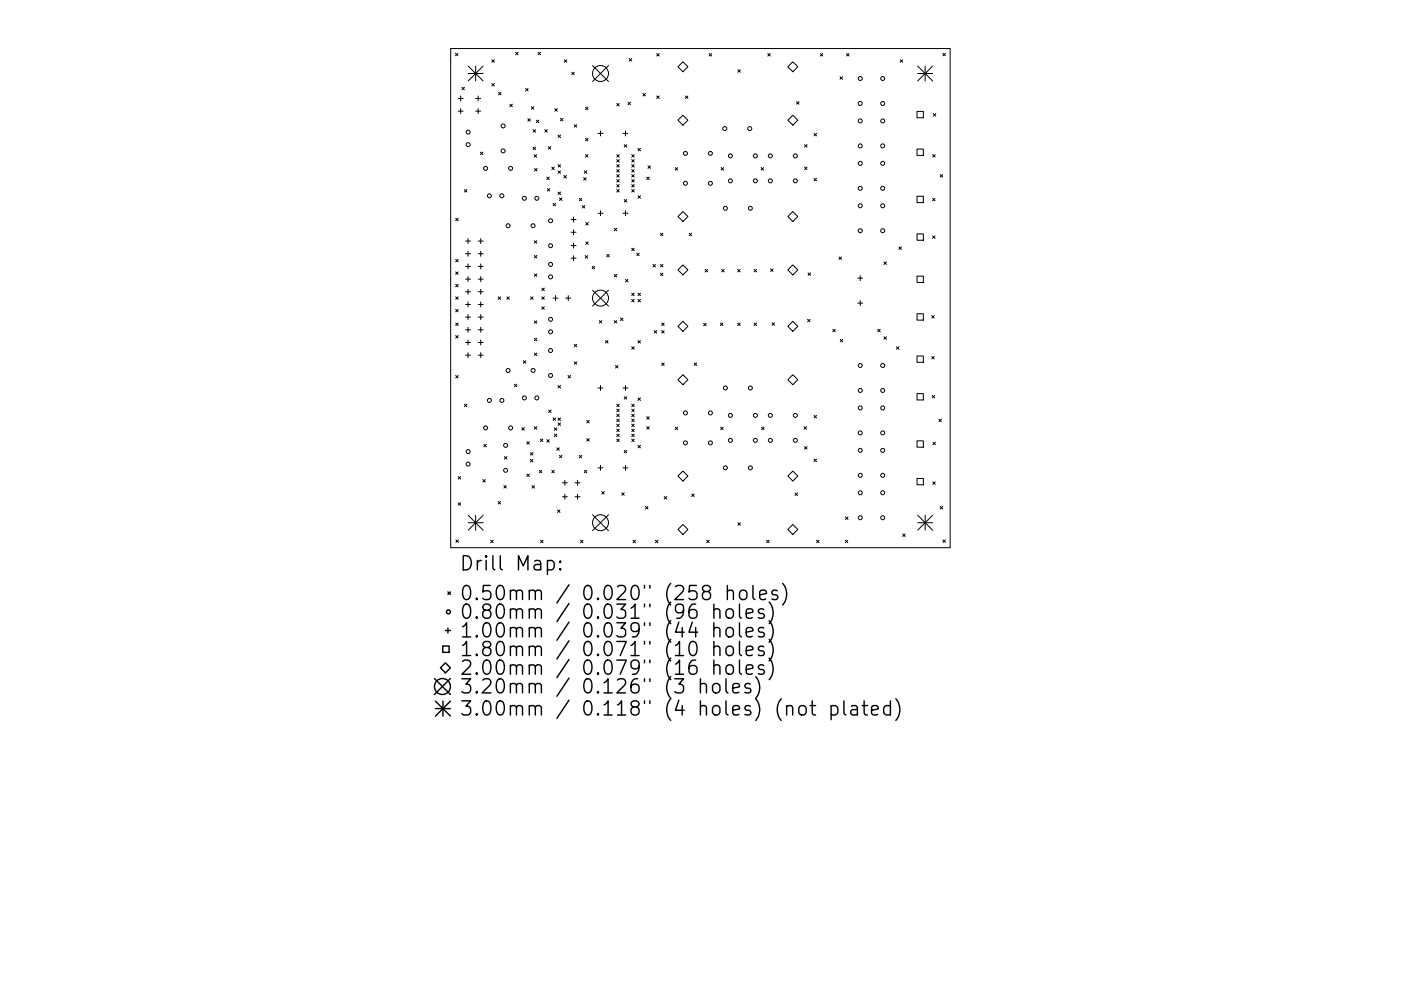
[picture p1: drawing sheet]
<svg xmlns="http://www.w3.org/2000/svg" width="297mm" height="210mm" viewBox="0 0 297 210" stroke-linecap="round" stroke-linejoin="round" font-family="sans-serif">
<defs><g id="words">
<g font-size="4.2">
<text x="97.5" y="121.1">Drill Map:</text>
<text x="97.5" y="127.4">0.50mm / 0.020&quot; (258 holes)</text>
<text x="97.5" y="131.3">0.80mm / 0.031&quot; (96 holes)</text>
<text x="97.5" y="135.3">1.00mm / 0.039&quot; (44 holes)</text>
<text x="97.5" y="139.2">1.80mm / 0.071&quot; (10 holes)</text>
<text x="97.5" y="143.2">2.00mm / 0.079&quot; (16 holes)</text>
<text x="97.5" y="147.2">3.20mm / 0.126&quot; (3 holes)</text>
<text x="97.5" y="151.8">3.00mm / 0.118&quot; (4 holes) (not plated)</text>
</g>
</g></defs>
<g fill="none" stroke="#000" stroke-width=".21">
<path d="M95.6 10.3h105.9v105.9h-105.9zM96.6 11.3l.5 .5M97.1 11.3l-.5 .5M97.9 18.5l.6 .5M98.5 18.5l-.6 .5M99.3 14l3.1 3.2M99.3 15.6h3.1M100.8 14v3.2M102.4 14l-3.1 3.2M104.3 12.7l.5 .5M104.3 17.7l.5 .5M104.8 12.7l-.5 .5"/>
<path d="M104.8 17.7l-.5 .5M105.7 19.6l.5 .5M106.2 19.6l-.5 .5M109.3 11.1l.5 .5M109.8 11.1l-.5 .5M111.4 18.8l.6 .5M112 18.8l-.6 .5M114.1 11.1l.5 .5M114.6 11.1l-.5 .5M119.6 12.7l.6 .5M120.2 12.7l-.6 .5M121.2 15.3l.6 .6"/>
<path d="M121.8 15.3l-.6 .6M125.6 13.9l3.4 3.4M129 13.9l-3.4 3.4M133.4 12.4l.5 .5M133.9 12.4l-.5 .5M136.3 19.8l.6 .6M136.9 19.8l-.6 .6M139.2 11.4l.6 .5M139.8 11.4l-.6 .5M143.7 14.2l1.1-1.1 1.1 1.1-1.1 1zM150.4 11.4l.5 .5M150.9 11.4l-.5 .5"/>
<path d="M156.4 14.8l.6 .5M157 14.8l-.6 .5M162.8 11.4l.5 .5M163.3 11.4l-.5 .5M168.1 13.1l1.1 1.1-1.1 1-1.1-1zM173.9 11.4l.5 .5M174.4 11.4l-.5 .5M178.1 16.3l.5 .5M178.6 16.3l-.5 .5M179.5 11.4l.5 .5M180 11.4l-.5 .5M190.9 12.7l.5 .5"/>
<path d="M191.4 12.7l-.5 .5M194.6 15.6h3.1M194.6 14l3.1 3.2M196.2 14v3.2M197.7 14l-3.1 3.2M199.9 11.3l.5 .5M200.4 11.3l-.5 .5M97.1 20.9h1.1M97.1 23.6h1.1M97.7 20.4v1M97.7 23.1v1M100.8 20.9h1.1"/>
<path d="M100.8 23.6h1.1M101.4 20.4v1M101.4 23.1v1M101.9 32.3l.5 .5M102.4 32.3l-.5 .5M108.1 22.1l.5 .5M108.6 22.1l-.5 .5M111.9 25.2l.5 .5M112.4 25.2l-.5 .5M112.7 22.6l.5 .6M113 27.5l.6 .5M113 31.2l.6 .5"/>
<path d="M113.2 22.6l-.5 .6M113.2 32.8l.6 .5M113.3 35.7l.6 .6M113.6 27.5l-.6 .5M113.6 31.2l-.6 .5M113.7 25.5l.5 .5M113.8 32.8l-.6 .5M113.9 35.7l-.6 .6M114.2 25.5l-.5 .5M115.5 27.5l.5 .5M115.9 37.6l.6 .5M116 27.5l-.5 .5"/>
<path d="M116.3 31.1l.5 .5M116.5 37.6l-.6 .5M116.8 31.1l-.5 .5M117 35.5l.5 .5M117.5 35.5l-.5 .5M117.6 23.1l.6 .5M118.2 23.1l-.6 .5M118.3 34.9l.5 .6M118.3 36.2l.5 .6M118.3 28.7l.6 .5M118.8 25.1l.6 .5M118.8 34.9l-.5 .6"/>
<path d="M118.8 36.2l-.5 .6M118.9 28.7l-.6 .5M119.4 25.1l-.6 .5M119.6 37.2l.5 .6M120.1 37.2l-.5 .6M121.8 26.5l.5 .5M122.3 26.5l-.5 .5M123.7 37.7l.6 .5M123.9 36.2l.5 .6M124.1 32.8l.6 .5M124.1 22.7l.6 .6M124.1 29.4l.6 .5"/>
<path d="M124.3 37.7l-.6 .5M124.4 36.2l-.5 .6M124.7 32.8l-.6 .5M124.7 29.4l-.6 .5M124.7 22.7l-.6 .6M126.8 28.3h1.1M127.3 27.8v1M130.8 37l.5 .6M130.8 22l.5 .5M130.8 32.8l.5 .5M130.8 33.9l.5 .5M130.8 34.9l.5 .6"/>
<path d="M130.8 36l.5 .5M130.8 38.1l.5 .5M130.8 39.2l.5 .5M131.3 37l-.5 .6M131.3 22l-.5 .5M131.3 32.8l-.5 .5M131.3 33.9l-.5 .5M131.3 34.9l-.5 .6M131.3 36l-.5 .5M131.3 38.1l-.5 .5M131.3 39.2l-.5 .5M132.1 28.3h1"/>
<path d="M132.4 30.7l.5 .5M132.6 27.8v1M132.9 30.7l-.5 .5M133.1 21.7l.6 .5M133.7 21.7l-.6 .5M133.9 36l.6 .5M133.9 38.1l.6 .5M133.9 39.2l.6 .5M133.9 32.8l.6 .5M133.9 33.9l.6 .5M133.9 34.9l.6 .6M133.9 37l.6 .6"/>
<path d="M134.5 33.9l-.6 .5M134.5 32.8l-.6 .5M134.5 34.9l-.6 .6M134.5 36l-.6 .5M134.5 37l-.6 .6M134.5 38.1l-.6 .5M134.5 39.2l-.6 .5M135.3 31.5l.5 .5M135.8 31.5l-.5 .5M137.1 37.6l.5 .5M137.4 35.2l.5 .5M137.6 37.6l-.5 .5"/>
<path d="M137.9 35.2l-.5 .5M139.2 20.4l.6 .5M139.8 20.4l-.6 .5M143.2 35.6l.5 .5M143.7 35.6l-.5 .5M143.7 25.5l1.1-1.1 1.1 1.1-1.1 1.1zM145.3 20.4l.6 .5M145.9 20.4l-.6 .5M152.9 35.6l.5 .5M153.4 35.6l-.5 .5M161.4 35.6l.5 .5M161.9 35.6l-.5 .5"/>
<path d="M168.1 24.4l1.1 1.1-1.1 1.1-1.1-1.1zM168.9 21.6l.5 .5M169.4 21.6l-.5 .5M170.6 30.7l.5 .5M170.6 35.5l.5 .5M171.1 30.7l-.5 .5M171.1 35.5l-.5 .5M172.6 28.3l.5 .5M172.6 37.8l.5 .6M173.1 28.3l-.5 .5M173.1 37.8l-.5 .6M194.4 23.6h1.4v1.4h-1.4z"/>
<path d="M194.4 31.6h1.4v1.4h-1.4zM197.7 32.8l.6 .5M197.9 24.1l.5 .5M198.3 32.8l-.6 .5M198.4 24.1l-.5 .5M199.3 37l.6 .6M199.9 37l-.6 .6M96.6 46.3l.5 .5M96.6 55l.5 .6M96.6 57.7l.5 .5M97.1 46.3l-.5 .5M97.1 55l-.5 .6"/>
<path d="M97.1 57.7l-.5 .5M98.5 40.2l.5 .5M98.7 51.1h1.1M98.7 53.8h1.1M98.7 56.5h1.1M98.7 59.2h1.1M99 40.2l-.5 .5M99.2 50.6v1.1M99.2 53.3v1.1M99.2 56v1.1M99.2 58.7v1M101.4 51.1h1.1"/>
<path d="M101.4 53.8h1.1M101.4 56.5h1.1M101.4 59.2h1.1M101.9 50.6v1.1M101.9 53.3v1.1M101.9 56v1.1M101.9 58.7v1M113.3 51.1l.5 .5M113.3 54.2l.5 .5M113.3 58.1l.5 .5M113.8 51.1l-.5 .5M113.8 54.2l-.5 .5"/>
<path d="M113.8 58.1l-.5 .5M116 40l.6 .5M116.6 40l-.6 .5M117.3 43.1l.5 .6M117.8 43.1l-.5 .6M118.3 40.7l.5 .6M118.6 42l.6 .5M118.8 40.7l-.5 .6M119.2 42l-.6 .5M121.1 46.6h1M121.1 49.3h1M121.1 52.1h1"/>
<path d="M121.1 54.8h1M121.6 46.1v1M121.6 48.7v1.1M121.6 51.6v1M121.6 54.2v1.1M122.8 42.1l.6 .5M123.4 42.1l-.6 .5M123.5 43.6l.5 .5M124 43.6l-.5 .5M124.1 54.2l.5 .6M124.2 47.2l.5 .5M124.2 51.3l.5 .6"/>
<path d="M124.6 54.2l-.5 .6M124.7 47.2l-.5 .5M124.7 51.3l-.5 .6M125.6 56.5l.5 .5M126.1 56.5l-.5 .5M126.8 45.2h1.1M127.3 44.7v1.1M128.6 54l.6 .5M129.2 54l-.6 .5M130.2 48.4l.6 .6M130.2 58.2l.6 .5M130.8 48.4l-.6 .6"/>
<path d="M130.8 58.2l-.6 .5M130.8 40.2l.5 .5M131.3 40.2l-.5 .5M132.1 45.2h1M132.4 42.3l.5 .6M132.6 59.3l.5 .5M132.6 44.7v1.1M132.9 42.3l-.5 .6M133.1 59.3l-.5 .5M133.9 40.2l.6 .5M133.9 52.7l.6 .5M134.5 40.2l-.6 .5"/>
<path d="M134.5 52.7l-.6 .5M135 53.7l.5 .5M135.3 41.5l.5 .6M135.5 53.7l-.5 .5M135.8 41.5l-.5 .6M138.4 56.1l.6 .5M139 56.1l-.6 .5M140 49.5l.6 .5M140 56.1l.6 .5M140 58l.6 .5M140.6 56.1l-.6 .5M140.6 49.5l-.6 .5"/>
<path d="M140.6 58l-.6 .5M143.7 45.9l1.1-1 1.1 1-1.1 1.1zM143.7 57.3l1.1-1.1 1.1 1.1-1.1 1zM146.1 49.5l.5 .5M146.6 49.5l-.5 .5M149.5 57.2l.5 .5M150 57.2l-.5 .5M153 57.2l.5 .5M153.5 57.2l-.5 .5M156.4 57.2l.5 .5M156.9 57.2l-.5 .5M159.9 57.2l.5 .5"/>
<path d="M160.4 57.2l-.5 .5M163.4 57.1l.5 .5M163.9 57.1l-.5 .5M168.1 44.9l1.1 1-1.1 1.1-1.1-1.1zM168.1 56.2l1.1 1.1-1.1 1-1.1-1zM171.3 57.9l.6 .5M171.9 57.9l-.6 .5M177.9 54.5l.5 .5M178.4 54.5l-.5 .5M181.9 59h1M182.4 58.5v1M187.4 55.6l.5 .5"/>
<path d="M187.9 55.6l-.5 .5M190.6 52.4l.5 .5M191.1 52.4l-.5 .5M194.4 41.6h1.4v1.4h-1.4zM194.4 49.6h1.4v1.4h-1.4zM194.4 58.6h1.4v1.3h-1.4zM197.7 42.1l.6 .5M197.7 50.1l.6 .5M198.3 42.1l-.6 .5M198.3 50.1l-.6 .5M96.6 60.3l.5 .6M96.6 63l.5 .5"/>
<path d="M96.6 65.6l.5 .6M96.6 68.5l.5 .6M96.6 71.2l.5 .5M96.6 79.7l.5 .5M97.1 60.3l-.5 .6M97.1 63l-.5 .5M97.1 65.6l-.5 .6M97.1 68.5l-.5 .6M97.1 71.2l-.5 .5M97.1 79.7l-.5 .5M98.7 61.9h1.1M98.7 64.6h1.1"/>
<path d="M98.7 67.3h1.1M98.7 70h1.1M98.7 72.7h1.1M98.7 75.4h1.1M99.2 61.4v1M99.2 64.1v1M99.2 66.8v1M99.2 69.4v1.1M99.2 72.1v1.1M99.2 74.8v1.1M101.4 61.9h1.1M101.4 64.6h1.1"/>
<path d="M101.4 67.3h1.1M101.4 70h1.1M101.4 72.7h1.1M101.4 75.4h1.1M101.9 61.4v1M101.9 64.1v1M101.9 66.8v1M101.9 69.4v1.1M101.9 72.1v1.1M101.9 74.8v1.1M105.6 63l.5 .5M106.1 63l-.5 .5"/>
<path d="M107.5 63l.5 .5M108 63l-.5 .5M111 76.5l.5 .6M111.5 76.5l-.5 .6M112.5 63l.5 .5M113 63l-.5 .5M113.3 68.1l.5 .5M113.3 71.8l.5 .5M113.3 74.9l.5 .5M113.8 68.1l-.5 .5M113.8 71.8l-.5 .5M113.8 74.9l-.5 .5"/>
<path d="M114.9 61.1l.5 .6M114.9 63l.5 .5M114.9 65.1l.5 .5M115.4 61.1l-.5 .6M115.4 63l-.5 .5M115.4 65.1l-.5 .5M117.3 63.3h1M117.8 62.7v1.1M120 63.3h1M120.4 79.7l.6 .5M120.5 62.7v1.1M121 79.7l-.6 .5"/>
<path d="M121.8 73l.5 .6M121.8 76.8l.5 .5M122.3 73l-.5 .6M122.3 76.8l-.5 .5M125.6 61.6l3.4 3.3M127.1 68l.5 .5M127.6 68l-.5 .5M128.4 72.3l.5 .5M128.9 72.3l-.5 .5M129 61.6l-3.4 3.3M130.2 68l.6 .5M130.5 77.5l.5 .6"/>
<path d="M130.8 68l-.6 .5M131 77.5l-.5 .6M131.6 67.5l.5 .5M132.1 67.5l-.5 .5M133.9 62.2l.6 .5M133.9 63.5l.6 .5M133.9 73.6l.6 .5M134.5 62.2l-.6 .5M134.5 63.5l-.6 .5M134.5 73.6l-.6 .5M135.3 63.5l.5 .5M135.3 62.2l.5 .5"/>
<path d="M135.3 72.3l.5 .5M135.8 62.2l-.5 .5M135.8 72.3l-.5 .5M135.8 63.5l-.5 .5M138.7 70.1l.5 .6M139.2 70.1l-.5 .6M140.3 68.5l.5 .6M140.3 70.1l.5 .6M140.3 77l.5 .5M140.8 68.5l-.5 .6M140.8 70.1l-.5 .6M140.8 77l-.5 .5"/>
<path d="M143.7 69.2l1.1-1 1.1 1-1.1 1.1zM147.2 77l.5 .5M147.7 77l-.5 .5M149.2 68.6l.5 .5M149.7 68.6l-.5 .5M152.7 68.5l.6 .6M153.3 68.5l-.6 .6M156.4 68.5l.5 .6M156.9 68.5l-.5 .6M159.9 68.5l.5 .6M160.4 68.5l-.5 .6M163.7 68.5l.5 .5"/>
<path d="M164.2 68.5l-.5 .5M168.1 68.2l1.1 1-1.1 1.1-1.1-1.1zM171.2 67.8l.5 .5M171.7 67.8l-.5 .5M176.6 69.9l.5 .5M177.1 69.9l-.5 .5M178.2 72l.5 .5M178.7 72l-.5 .5M181.9 64.3h1M182.4 63.8v1M186.1 69.9l.5 .5M186.6 69.9l-.5 .5"/>
<path d="M187.4 71.5l.5 .5M187.9 71.5l-.5 .5M190.1 73.6l.5 .5M190.6 73.6l-.5 .5M194.4 66.6h1.4v1.3h-1.4zM194.4 75.5h1.4v1.4h-1.4zM197.5 66.9l.6 .6M197.5 75.6l.6 .6M198.1 66.9l-.6 .6M198.1 75.6l-.6 .6M98.5 85.8l.5 .5M99 85.8l-.5 .5"/>
<path d="M102.6 94.3l.5 .5M103.1 94.3l-.5 .5M106.9 96.9l.6 .5M107.5 96.9l-.6 .5M109.1 81.5l.5 .5M109.6 81.5l-.5 .5M110.6 90.7l.6 .6M111.2 90.7l-.6 .6M111.7 93.7l.5 .5M112.2 93.7l-.5 .5M112.4 97.5l.6 .5M112.5 96l.5 .6"/>
<path d="M113 97.5l-.6 .5M113 96l-.5 .6M113.3 90.5l.5 .5M113.8 90.5l-.5 .5M114.3 99.8l.6 .5M114.6 93.2l.5 .5M114.9 99.8l-.6 .5M115.1 93.2l-.5 .5M115.9 93.3l.6 .5M116.3 87l.5 .5M116.5 93.3l-.6 .5M116.8 87l-.5 .5"/>
<path d="M117 99.8l.5 .5M117.3 88.7l.5 .5M117.5 99.8l-.5 .5M117.5 90.8l.6 .5M117.5 92.1l.6 .5M117.8 88.7l-.5 .5M118.1 90.8l-.6 .5M118.1 92.1l-.6 .5M118.1 95l.5 .5M118.3 88.7l.5 .5M118.3 89.7l.5 .6M118.3 81.8l.5 .5"/>
<path d="M118.6 95l-.5 .5M118.6 96.6l.5 .5M118.8 88.7l-.5 .5M118.8 81.8l-.5 .5M118.8 89.7l-.5 .6M119.1 96.6l-.5 .5M122.8 96.6l.6 .5M123.4 96.6l-.6 .5M123.9 99.8l.5 .5M124.4 99.8l-.5 .5M124.4 89.2l.5 .5M124.4 93.1l.5 .5"/>
<path d="M124.9 89.2l-.5 .5M124.9 93.1l-.5 .5M126.8 82.3h1.1M126.8 99.3h1.1M127.3 81.8v1M127.3 98.7v1.1M130.8 90l.5 .5M130.8 85.8l.5 .5M130.8 86.8l.5 .5M130.8 87.9l.5 .5M130.8 88.9l.5 .6M130.8 91l.5 .6"/>
<path d="M130.8 92.1l.5 .5M130.8 93.2l.5 .5M131.3 87.9l-.5 .5M131.3 85.8l-.5 .5M131.3 86.8l-.5 .5M131.3 88.9l-.5 .6M131.3 90l-.5 .5M131.3 91l-.5 .6M131.3 92.1l-.5 .5M131.3 93.2l-.5 .5M132.1 82.3h1M132.1 99.3h1"/>
<path d="M132.4 84.2l.5 .5M132.4 95.5l.5 .6M132.6 81.8v1M132.6 98.7v1.1M132.9 84.2l-.5 .5M132.9 95.5l-.5 .6M133.9 93.2l.6 .5M133.9 88.9l.6 .6M133.9 90l.6 .5M133.9 91l.6 .6M133.9 92.1l.6 .5M133.9 85.8l.6 .5"/>
<path d="M133.9 86.8l.6 .5M133.9 87.9l.6 .5M134.5 85.8l-.6 .5M134.5 86.8l-.6 .5M134.5 87.9l-.6 .5M134.5 88.9l-.6 .6M134.5 90l-.6 .5M134.5 91l-.6 .6M134.5 92.1l-.6 .5M134.5 93.2l-.6 .5M135.3 94.5l.5 .5M135.3 84.4l.5 .6"/>
<path d="M135.8 84.4l-.5 .6M135.8 94.5l-.5 .5M137.1 88.4l.5 .5M137.1 90.5l.5 .5M137.6 88.4l-.5 .5M137.6 90.5l-.5 .5M143.2 90.6l.5 .6M143.7 90.6l-.5 .6M143.7 80.6l1.1-1.1 1.1 1.1-1.1 1zM152.8 90.6l.5 .6M153.3 90.6l-.5 .6M161.5 90.6l.5 .6"/>
<path d="M162 90.6l-.5 .6M167 80.6l1.1-1.1 1.1 1.1-1.1 1zM168.1 99.9l1.1 1.1-1.1 1.1-1.1-1.1zM170.5 90.5l.5 .5M170.6 94.8l.5 .5M171 90.5l-.5 .5M171.1 94.8l-.5 .5M172.6 88.1l.5 .6M172.6 97.4l.5 .5M173.1 88.1l-.5 .6M173.1 97.4l-.5 .5M194.4 83.5h1.4v1.4h-1.4z"/>
<path d="M194.4 93.5h1.4v1.4h-1.4zM197.6 83.9l.6 .5M197.8 93.8l.5 .6M198.2 83.9l-.6 .5M198.3 93.8l-.5 .6M199.1 88.9l.5 .6M199.6 88.9l-.5 .6M96.7 114.6l.5 .5M97.1 101.1l.6 .5M97.1 106.7l.6 .5M97.2 114.6l-.5 .5M97.7 101.1l-.6 .5"/>
<path d="M97.7 106.7l-.6 .5M99.3 109.3l3.1 3.2M99.3 110.9h3.1M100.8 109.3v3.2M102.4 101.7l.5 .6M102.4 109.3l-3.1 3.2M102.9 101.7l-.5 .6M104 114.6l.6 .5M104.6 114.6l-.6 .5M105.6 106.4l.5 .5M106.1 106.4l-.5 .5M106.8 103l.6 .5"/>
<path d="M107.4 103l-.6 .5M111.7 100.6l.5 .5M112.2 100.6l-.5 .5M112.8 103l.5 .6M113.3 103l-.5 .6M114.6 114.6l.5 .5M115.1 114.6l-.5 .5M118.2 108.2l.5 .5M118.7 108.2l-.5 .5M119.2 102.4h1.1M119.2 105.4h1.1M119.8 101.9v1.1"/>
<path d="M119.8 104.9v1M121.9 102.4h1.1M121.9 105.4h1.1M122.5 101.9v1.1M122.5 104.9v1M123.1 114.6l.5 .5M123.6 114.6l-.5 .5M125.6 109.2l3.4 3.4M127.6 104.3l.5 .5M128.1 104.3l-.5 .5M129 109.2l-3.4 3.4M131.8 104.6l.6 .5"/>
<path d="M132.4 104.6l-.6 .5M134.2 114.6l.5 .5M134.7 114.6l-.5 .5M136.9 107.5l.5 .5M137.4 107.5l-.5 .5M139 114.6l.5 .5M139.5 114.6l-.5 .5M140.8 105.3l.6 .6M141.4 105.3l-.6 .6M143.7 101l1.1-1.1 1.1 1.1-1.1 1.1zM143.7 112.3l1.1-1 1.1 1-1.1 1.1zM146.6 104.8l.6 .5"/>
<path d="M147.2 104.8l-.6 .5M149.8 114.6l.6 .5M150.4 114.6l-.6 .5M156.4 110.9l.6 .5M157 110.9l-.6 .5M162.5 114.6l.6 .5M163.1 114.6l-.6 .5M167 112.3l1.1-1 1.1 1-1.1 1.1zM168.6 104.6l.5 .5M169.1 104.6l-.5 .5M173.1 114.6l.6 .5M173.7 114.6l-.6 .5"/>
<path d="M179.2 114.6l.5 .5M179.3 109.7l.5 .5M179.7 114.6l-.5 .5M179.8 109.7l-.5 .5M191.4 113.3l.5 .5M191.9 113.3l-.5 .5M194.4 101.5h1.4v1.4h-1.4zM194.6 110.9h3.1M194.6 109.3l3.1 3.2M196.2 109.3v3.2M197.7 109.3l-3.1 3.2M197.8 102.2l.5 .6"/>
<path d="M198.3 102.2l-.5 .6M199.3 107.5l.6 .5M199.9 107.5l-.6 .5M199.9 114.6l.5 .5M200.4 114.6l-.5 .5"/>
<circle cx="127.3" cy="15.6" r="1.69"/>
<circle cx="182.4" cy="16.7" r=".42"/>
<circle cx="187.2" cy="16.7" r=".42"/>
<circle cx="99.3" cy="30.7" r=".42"/>
<circle cx="99.3" cy="28" r=".42"/>
<circle cx="103" cy="35.7" r=".42"/>
<circle cx="106.7" cy="32" r=".42"/>
<circle cx="106.7" cy="26.7" r=".42"/>
<circle cx="108.3" cy="35.7" r=".42"/>
<circle cx="145.3" cy="38.9" r=".42"/>
<circle cx="145.3" cy="32.5" r=".42"/>
<circle cx="150.6" cy="38.9" r=".42"/>
<circle cx="150.6" cy="32.5" r=".42"/>
<circle cx="153.7" cy="27.3" r=".42"/>
<circle cx="154.9" cy="33.1" r=".42"/>
<circle cx="154.9" cy="38.4" r=".42"/>
<circle cx="159" cy="27.3" r=".42"/>
<circle cx="160.1" cy="38.4" r=".42"/>
<circle cx="160.1" cy="33.1" r=".42"/>
<circle cx="163.3" cy="33.1" r=".42"/>
<circle cx="163.3" cy="38.4" r=".42"/>
<circle cx="168.6" cy="33.1" r=".42"/>
<circle cx="168.6" cy="38.4" r=".42"/>
<circle cx="182.4" cy="25.7" r=".42"/>
<circle cx="182.4" cy="31" r=".42"/>
<circle cx="182.4" cy="22" r=".42"/>
<circle cx="182.4" cy="40" r=".42"/>
<circle cx="182.4" cy="34.7" r=".42"/>
<circle cx="187.2" cy="25.7" r=".42"/>
<circle cx="187.2" cy="31" r=".42"/>
<circle cx="187.2" cy="22" r=".42"/>
<circle cx="187.2" cy="40" r=".42"/>
<circle cx="187.2" cy="34.7" r=".42"/>
<circle cx="103.8" cy="41.5" r=".42"/>
<circle cx="106.4" cy="41.5" r=".42"/>
<circle cx="107.7" cy="47.9" r=".42"/>
<circle cx="111.2" cy="42.1" r=".42"/>
<circle cx="113" cy="47.9" r=".42"/>
<circle cx="113.8" cy="42.1" r=".42"/>
<circle cx="116.7" cy="58.7" r=".42"/>
<circle cx="116.7" cy="56.1" r=".42"/>
<circle cx="116.7" cy="52.1" r=".42"/>
<circle cx="116.7" cy="46.8" r=".42"/>
<circle cx="153.8" cy="44.2" r=".42"/>
<circle cx="159.1" cy="44.2" r=".42"/>
<circle cx="182.4" cy="43.7" r=".42"/>
<circle cx="182.4" cy="49" r=".42"/>
<circle cx="187.2" cy="43.7" r=".42"/>
<circle cx="187.2" cy="49" r=".42"/>
<circle cx="107.7" cy="78.6" r=".42"/>
<circle cx="113" cy="78.6" r=".42"/>
<circle cx="116.7" cy="67.8" r=".42"/>
<circle cx="116.7" cy="70.4" r=".42"/>
<circle cx="116.7" cy="79.7" r=".42"/>
<circle cx="116.7" cy="74.4" r=".42"/>
<circle cx="127.3" cy="63.3" r="1.69"/>
<circle cx="182.4" cy="77.5" r=".42"/>
<circle cx="187.2" cy="77.5" r=".42"/>
<circle cx="99.3" cy="95.8" r=".42"/>
<circle cx="99.3" cy="98.5" r=".42"/>
<circle cx="103" cy="90.8" r=".42"/>
<circle cx="103.8" cy="85" r=".42"/>
<circle cx="106.4" cy="85" r=".42"/>
<circle cx="107.2" cy="94.5" r=".42"/>
<circle cx="107.2" cy="99.8" r=".42"/>
<circle cx="108.3" cy="90.8" r=".42"/>
<circle cx="111.2" cy="84.4" r=".42"/>
<circle cx="113.8" cy="84.4" r=".42"/>
<circle cx="145.3" cy="87.6" r=".42"/>
<circle cx="145.3" cy="94" r=".42"/>
<circle cx="150.6" cy="87.6" r=".42"/>
<circle cx="150.6" cy="94" r=".42"/>
<circle cx="153.8" cy="99.3" r=".42"/>
<circle cx="153.8" cy="82.3" r=".42"/>
<circle cx="154.9" cy="88.1" r=".42"/>
<circle cx="154.9" cy="93.4" r=".42"/>
<circle cx="159.1" cy="99.3" r=".42"/>
<circle cx="159.1" cy="82.3" r=".42"/>
<circle cx="160.1" cy="93.4" r=".42"/>
<circle cx="160.1" cy="88.1" r=".42"/>
<circle cx="163.3" cy="88.1" r=".42"/>
<circle cx="163.3" cy="93.4" r=".42"/>
<circle cx="168.6" cy="88.1" r=".42"/>
<circle cx="168.6" cy="93.4" r=".42"/>
<circle cx="182.4" cy="82.8" r=".42"/>
<circle cx="182.4" cy="95.5" r=".42"/>
<circle cx="182.4" cy="91.8" r=".42"/>
<circle cx="182.4" cy="86.5" r=".42"/>
<circle cx="187.2" cy="82.8" r=".42"/>
<circle cx="187.2" cy="95.5" r=".42"/>
<circle cx="187.2" cy="91.8" r=".42"/>
<circle cx="187.2" cy="86.5" r=".42"/>
<circle cx="127.3" cy="110.9" r="1.69"/>
<circle cx="182.4" cy="100.8" r=".42"/>
<circle cx="182.4" cy="109.8" r=".42"/>
<circle cx="182.4" cy="104.6" r=".42"/>
<circle cx="187.2" cy="100.8" r=".42"/>
<circle cx="187.2" cy="109.8" r=".42"/>
<circle cx="187.2" cy="104.6" r=".42"/>
</g>
<g fill="none" stroke="#000" stroke-width=".3">
<path d="M116.1 119.1l.8-.2 .6 .6v.8l-.3 .5-.3 .1-.8-.1M118.8 119.1l.1 .1-.1 .1-.2-.1 .2-.1v.2M93.9 137.1h1.3v1.3h-1.3zM94.4 133.8h1.1M95 125.6l.5 .5M95 133.2v1.1M95.5 125.6l-.5 .5M118.8 120.6l.1 .2-.1 .1-.2-.1 .2-.2v.3M151.4 129.5a.74 .74 0 0 1 1.2 .1v1.6M151.4 133.4a.74 .74 0 0 1 1.2 .2v1.5M151.4 137.4a.74 .74 0 0 1 1.2 .1v1.6M151.4 128.2v3"/>
<path d="M151.4 132.1v3M151.4 136.1v3M154.1 133.4a.81 .81 0 0 1 .8-.3 .81 .81 0 0 1 .6 .6v.9a.81 .81 0 0 1-.8 .6 .81 .81 0 0 1-.8-.6v-.9zM154.2 125.5a.74 .74 0 0 1 1.3 .1v1.6M154.2 129.3a.81 .81 0 0 1 1.3 .4v.9a.81 .81 0 0 1-.8 .6 .81 .81 0 0 1-.8-.6v-.9zM154.2 137.2a.81 .81 0 0 1 1.3 .5v.8a.81 .81 0 0 1-.8 .6 .81 .81 0 0 1-.8-.6v-.8zM154.2 124.2v3M156.8 128.2v2.5l.4 .5M156.8 132.1v2.6l.4 .4M156.8 136.1v2.6l.4 .4M156.9 125.5a.81 .81 0 0 1 .8-.3 .81 .81 0 0 1 .7 .6v.8a.81 .81 0 0 1-.8 .6 .81 .81 0 0 1-.8-.6v-.8zM158.2 130.2l1.4-.3-.1-.6-.9-.1-.4 .4v1.1l.2 .3 .2 .2 .9-.2"/>
<path d="M158.2 134.1l1.4-.3-.1-.5-.9-.2-.4 .5v1.1l.2 .3 .2 .1 .9-.1M158.2 138.1l1.4-.3-.1-.6-.9-.1-.4 .4v1.2l.2 .2 .2 .2 .9-.2M159.6 124.2v2.6l.5 .4M161.1 126.2l1.4-.3-.1-.5-.9-.2-.4 .4v1.2l.1 .3 .3 .1 .9-.1M161.9 129.3l-.7-.1-.4 .4 .1 .4 1 .3 .2 .3-.2 .4-.3 .2-.8-.2M161.9 133.3l-.7-.2-.4 .5 .1 .4 1 .3 .2 .3-.2 .4-.3 .1-.8-.1M161.9 137.2l-.7-.1-.4 .4 .1 .4 1 .3 .2 .3-.2 .4-.3 .2-.8-.2M163.1 127.7a3.4 3.4 0 0 1 0 4.6M163.1 131.7a3.4 3.4 0 0 1 0 4.6M163.1 135.7a3.4 3.4 0 0 1 0 4.5M163.1 139.6a3.4 3.4 0 0 1 0 4.6M164.8 125.4l-.7-.2-.5 .4 .2 .5 1 .3 .1 .2-.1 .5-.3 .1-.9-.1"/>
<path d="M165.9 123.8a3.4 3.4 0 0 1 0 4.6M92.1 144l3.4 3.3M92.3 148.8l3.2 3.1M92.3 150.3h3.2M93.4 141.7l1-1.1 1.1 1.1-1.1 1.1zM93.9 148.8v3.1M95.5 144l-3.4 3.3M95.5 148.8l-3.2 3.1M148.5 145.3a.75 .75 0 0 1 1.3 .1v1.6M148.5 144v3M151.4 141.3a.74 .74 0 0 1 1.2 .2v1.5M151.4 145.2a.81 .81 0 0 1 1.2 .4v.8a.81 .81 0 0 1-.7 .6 .81 .81 0 0 1-.8-.6v-.8z"/>
<path d="M151.4 140v3M153.9 144v2.6l.5 .4M154.1 141.3a.81 .81 0 0 1 .8-.3 .81 .81 0 0 1 .6 .6v.9a.81 .81 0 0 1-.8 .6 .81 .81 0 0 1-.8-.6v-.9zM155.4 146l1.4-.3-.2-.5-.8-.2-.4 .4v1.2l.1 .3 .3 .1 .8-.1M156.8 140v2.6l.4 .4M158.2 142l1.4-.2-.1-.6-.9-.2-.4 .5v1.1l.2 .3 .2 .1 .9-.1M159.1 145.2l-.7-.2-.5 .4 .2 .5 1 .3 .1 .2-.1 .5-.3 .1-.9-.1M160.2 143.6a3.4 3.4 0 0 1 0 4.6M161.9 141.2l-.7-.2-.4 .5 .1 .4 1 .3 .2 .3-.2 .4-.3 .1-.8-.1M169.5 150a.81 .81 0 0 1 .8-.3 .81 .81 0 0 1 .6 .6v.8a.81 .81 0 0 1-.8 .6 .81 .81 0 0 1-.7-.6v-.8zM171.8 149.7h1.1M172.2 148.7v2.6l.2 .3 .5 .1"/>
<path d="M176.2 149.8l.9-.1 .5 .6v.8l-.2 .5-.3 .1-.9-.1M176.2 149.7v3M178.9 148.7v2.6l.5 .4M180.5 149.8l.3-.1 .8 .1 .2 .3v1.6M181.8 150.4l-1 .2a.59 .59 0 0 0-.5 .5 .59 .59 0 0 0 .5 .6l1-.1M182.8 149.7h1.1M183.2 148.7v2.6l.2 .3 .5 .1M184.8 150.7l1.4-.3-.1-.6-.9-.1-.4 .4v1.2l.1 .3 .3 .1 .9-.1M188.8 149.8l-.9-.1-.5 .6v.8l.2 .5 .3 .1 .9-.1M188.8 148.7v3M189.9 148.3a3.4 3.4 0 0 1 0 4.5"/>
<circle cx="95.1" cy="129.8" r=".42"/>
<circle cx="93.8" cy="145.7" r="1.69"/>
</g>
<use href="#words"/>
</svg>
